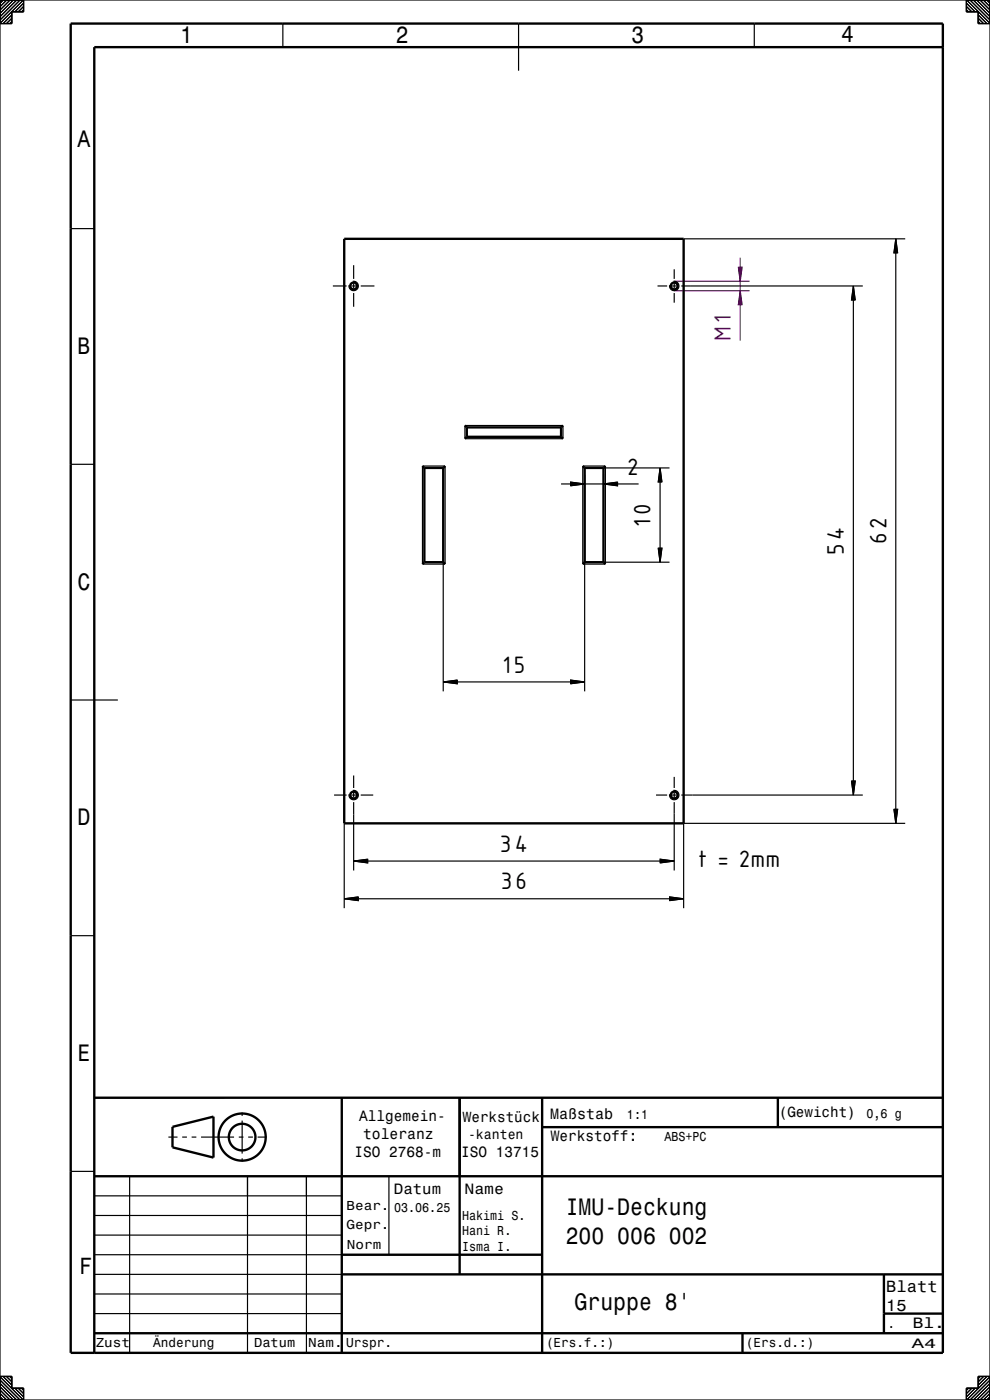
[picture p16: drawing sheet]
<svg xmlns="http://www.w3.org/2000/svg" width="210mm" height="297mm" viewBox="0 0 210 297" stroke-linecap="round" stroke-linejoin="round" font-family="sans-serif">
<defs><g id="words">
<text font-size="5.4" fill="#800080" x="155" y="72.3" transform="rotate(-90 155 72.3)">M1</text>
<g font-size="5.4">
<text x="133" y="100.7">2</text>
<text x="138" y="111.7" transform="rotate(-90 138 111.7)">10</text>
<text x="179" y="117.6" transform="rotate(-90 179 117.6)">54</text>
<text x="188" y="115.5" transform="rotate(-90 188 115.5)">62</text>
<text x="106.6" y="142.7">15</text>
<text x="106" y="180.7">34</text>
<text x="148" y="183.9">t = 2mm</text>
<text x="106.2" y="188.7">36</text>
</g>
<g font-size="5">
<text x="38.2" y="9.1">1</text>
<text x="84" y="9.1">2</text>
<text x="133.9" y="9.1">3</text>
<text x="178.4" y="9">4</text>
<text x="16.5" y="31.1">A</text>
<text x="16.5" y="75.1">B</text>
<text x="16.5" y="125.1">C</text>
<text x="16.5" y="175.1">D</text>
<text x="16.5" y="225.1">E</text>
<text x="120" y="257.8">IMU-Deckung</text>
<text x="120" y="263.8">200 006 002</text>
<text x="16.8" y="270.4">F</text>
<text x="121.9" y="277.9">Gruppe 8'</text>
</g>
<g font-size="3.5">
<text x="188" y="274">Blatt</text>
<text x="188" y="278.2">15</text>
</g>
<g font-size="3.2">
<text x="76.2" y="237.8">Allgemein-</text>
<text x="116.7" y="237.5">Maßstab</text>
<text x="75.2" y="245.6">ISO 2768-m</text>
<text x="77" y="241.6">toleranz</text>
<text x="97.8" y="245.4">ISO 13715</text>
<text x="116.8" y="242">Werkstoff:</text>
<text x="83.5" y="253.2">Datum</text>
<text x="98.5" y="253.2">Name</text>
<text x="193.6" y="281.7">Bl.</text>
</g>
<g font-size="3.1">
<text x="98.2" y="238">Werkstück</text>
<text x="165.2" y="236.9">(Gewicht)</text>
</g>
<g font-size="2.9">
<text x="99.3" y="241.7">-kanten</text>
<text x="193.4" y="285.9">A4</text>
</g>
<g font-size="2.8">
<text x="133" y="237.3">1:1</text>
<text x="183.8" y="237.2">0,6 g</text>
<text x="140.9" y="242">ABS+PC</text>
<text x="73.5" y="256.7">Bear.</text>
<text x="83.6" y="257">03.06.25</text>
<text x="73.5" y="260.7">Gepr.</text>
<text x="98" y="258.7">Hakimi S.</text>
<text x="98" y="262">Hani R.</text>
<text x="73.6" y="264.9">Norm</text>
<text x="98" y="265.3">Isma I.</text>
<text x="188.3" y="281.7">.</text>
<text x="20.3" y="285.7">Zust</text>
<text x="32.5" y="285.8">Änderung</text>
<text x="53.9" y="285.7">Datum</text>
<text x="65.4" y="285.7">Nam.</text>
<text x="73.4" y="285.8">Urspr.</text>
<text x="115.8" y="285.8">(Ers.f.:)</text>
<text x="158.2" y="285.8">(Ers.d.:)</text>
</g>
</g></defs>
<!-- layer:  General  -->
<g fill="none" stroke="#000" stroke-width=".25">
<path d="M74.8 59.7a1 1 0 0 1 1.2 .9 1 1 0 0 1-1 1.1 1 1 0 0 1-1-1.2M75 56.3v2.9M142.8 59.7a1 1 0 0 1 1.2 .9 1 1 0 0 1-1 1.1 1 1 0 0 1-1-1.2M143 57.1v2.1M145 50.7h47M190 50.7l.4 2.9h-.8zM190 53.6v118.1M70.6 60.7h2.9M74.5 60.7h1M75 60.2v1M75 62.2v2.9M76.5 60.7h2.9"/>
<path d="M139.5 60.7h2M142.5 60.7h1M143 60.2v1M143 62.2v2M144.5 60.7h38.5M181 60.7l.4 2.9h-.8zM181 63.6v102.1M89.6 98.9h4.8v20.8h-4.8zM98.6 90.3h20.8v2.8h-20.8zM123.6 98.9h4.8v20.8h-4.8zM128 99.3h14M140 99.3l.4 2.9h-.8z"/>
<path d="M94 119.3v27.4M119 102.7h2M121 102.3l3 .4-3 .4zM124 100.7v46M124 102.7h4M128 102.7l3-.4v.8zM128 100.7v18.6h14M131 102.7h4.5M139.6 116.3h.8l-.4 3zM140 102.2v14.1M94 144.7l3-.4v.8zM97 144.7h24"/>
<path d="M121 144.3l3 .4-3 .4zM70.9 168.7h2.6M73 174.7v18M74.5 168.7h1M74.8 167.7a1 1 0 0 1 1.2 .9 1 1 0 0 1-1 1.1 1 1 0 0 1-1-1.2M75 164.5v2.7M75 168.2v1M75 170.2v14.5M76.5 168.7h2.7M139.2 168.7h2.3M142.5 168.7h1M142.8 167.7a1 1 0 0 1 1.2 .9 1 1 0 0 1-1 1.1 1 1 0 0 1-1-1.2"/>
<path d="M143 164.8v2.4M143 168.2v1M143 170.2v14.5M144.5 168.7h38.5M180.6 165.7h.8l-.4 3zM189.6 171.7h.8l-.4 3zM192 174.7h-47v18M73 190.7l3-.4v.8zM75 182.7l3-.4v.8zM76 190.7h66M78 182.7h62M140 182.3l3 .4-3 .4z"/>
<path d="M142 190.3l3 .4-3 .4zM51.4 236v.7M51.4 237.7v7M35.7 241.2h2M38.7 241.2h.9M40.7 241.2h.9M42.7 241.2h6.9M50.7 241.2h1M51.4 245.7v.7M52.6 241.2h1.1M54.6 241.2h2"/>
</g>
<path d="M143 59.7h16M156.6 56.7h.8l-.4 3zM157 54.7v2M157 59.7v2M143 61.7h16M157 61.7l.4 2.9h-.8zM157 64.6v7.7" fill="none" stroke="#800080" stroke-width=".25"/>
<g fill="none" stroke="#000" stroke-width=".5">
<path d="M73 50.7h72v124h-72zM89.6 98.9l.4 .4M90 99.3h4M90 99.3v20M94 99.3v20M94.4 98.9l-.4 .4M98.6 90.3l.4 .4M99 92.7l-.4 .4M99 90.7h20M99 90.7v2M99 92.7h20M119 92.7l.4 .4"/>
<path d="M119 90.7v2M119.4 90.3l-.4 .4M123.6 98.9l.4 .4M124 99.3v20M124 99.3h4M128 99.3v20M128.4 98.9l-.4 .4M90 119.3h4M90 119.3l-.4 .4M94 119.3l.4 .4M124 119.3h4M124 119.3l-.4 .4"/>
<path d="M128 119.3l.4 .4M36.6 239.1l8.7-2.2v8.7l-8.7-2.2zM97.5 232.9v16.6"/>
<circle cx="75" cy="60.7" r=".73"/>
<circle cx="143" cy="60.7" r=".73"/>
<circle cx="75" cy="168.7" r=".73"/>
<circle cx="143" cy="168.7" r=".73"/>
<circle cx="51.4" cy="241.2" r="5"/>
<circle cx="51.4" cy="241.2" r="2.83"/>
</g>
<!-- layer:  Basic Geometry  -->
<g fill="none" stroke="#000" stroke-width=".25">
<path d="M0 0v297h210v-297M0 0h210M0 0h.1M.7 0l-.7 .7M1.4 0l-1.4 1.4M2.1 0l-2.1 2.1M2.5 3.2l-1.8 1.8M2.5 3.9l-1.1 1.1M2.5 4.6l-.4 .4M2.8 0l-2.8 2.8M3.5 0l-3.5 3.6M4.3 0l-4.3 4.3"/>
<path d="M5 0v2.5h-2.5v2.5h-2.5zM5 .7l-1.8 1.8M5 1.4l-1.1 1.1M5 2.1l-.4 .4M60 5v5M110 5v10M160 5v5M205 0v2.5h2.5v2.5h2.5M205 .7l1.8 1.8M205 1.4l1.1 1.1M205 2.1l.4 .4M205 0l5 5"/>
<path d="M205.8 0l4.2 4.2M206.5 0l3.5 3.5M207.2 0l2.8 2.8M207.5 3.2l1.8 1.8M207.5 3.9l1.1 1.1M207.5 4.6l.4 .4M207.9 0l2.1 2.1M208.6 0l1.4 1.4M209.3 0l.7 .7M210 0h.1M15 48.5h5M15 98.5h5"/>
<path d="M15 148.5h10M15 198.5h5M20 232.9h27.5M200 232.9v54.1h-180M15 248.5h5M20 257.9h52.5M20 253.7h52.5M27.5 249.5v37.5M52.5 249.5v37.5M65 249.5v37.5M82.5 249.5v16.7M20 266.2h77.5"/>
<path d="M20 274.5h52.5M20 270.3h52.5M20 262h52.5M20 278.7h52.5M0 292h2.5v2.5h2.5v2.5M0 296.3l.7 .7M0 295.6l1.4 1.4M0 294.9l2.1 2.1M0 294.2l2.8 2.8M0 293.5l3.5 3.5M0 292.8l4.2 4.2M0 292.1l4.9 4.9"/>
<path d="M.7 292l1.8 1.8M1.4 292l1.1 1.1M2.1 292l.4 .4M3.2 294.5l1.8 1.8M3.9 294.5l1.1 1.1M4.6 294.5l.4 .4M205.4 294.5l-.4 .4M206.1 294.5l-1.1 1.1M206.9 294.5l-1.9 1.9M207.9 292l-.4 .4M208.6 292l-1.1 1.1M209.4 292l-1.9 1.9"/>
<path d="M210 292h-2.5v2.5h-2.5v2.5M210 296.3l-.7 .7M210 295.6l-1.4 1.4M210 294.9l-2.1 2.1M210 294.2l-2.8 2.8M210 293.5l-3.5 3.5M210 292.8l-4.2 4.2M210 292.1l-4.9 4.9"/>
</g>
<g fill="none" stroke="#000" stroke-width=".5">
<path d="M15 5h185v282h-185zM200 10h-180v277M20 232.9h180M72.5 232.9v54.1M97.5 232.9v37.4M115 232.9v54.1M115 239.1h85M165 232.9v6.2M20 249.5h180M72.5 266.2h42.5M72.5 270.3h127.5M187.5 270.3v12.5"/>
<path d="M187.5 278.7h12.5M20 282.8h180M157.5 282.8v4.2"/>
</g>
<!-- layer:  General  -->
<g fill="#000" stroke="#000" stroke-width=".21">
<path d="M190 50.7l.4 2.9h-.8z" fill-rule="evenodd"/>
<path d="M181 60.7l.4 2.9h-.8z" fill-rule="evenodd"/>
<path d="M121 102.3l3 .4-3 .4z" fill-rule="evenodd"/>
<path d="M128 102.7l3-.4v.8z" fill-rule="evenodd"/>
<path d="M139.6 116.3h.8l-.4 3z" fill-rule="evenodd"/>
<path d="M140 99.3l.4 2.9h-.8z" fill-rule="evenodd"/>
<path d="M94 144.7l3-.4v.8z" fill-rule="evenodd"/>
<path d="M121 144.3l3 .4-3 .4z" fill-rule="evenodd"/>
<path d="M180.6 165.7h.8l-.4 3z" fill-rule="evenodd"/>
<path d="M189.6 171.7h.8l-.4 3z" fill-rule="evenodd"/>
<path d="M73 190.7l3-.4v.8z" fill-rule="evenodd"/>
<path d="M75 182.7l3-.4v.8z" fill-rule="evenodd"/>
<path d="M140 182.3l3 .4-3 .4z" fill-rule="evenodd"/>
<path d="M142 190.3l3 .4-3 .4z" fill-rule="evenodd"/>
</g>
<g fill="#800080" stroke="#800080" stroke-width=".21">
<path d="M157 61.7l.4 2.9h-.8z" fill-rule="evenodd"/>
<path d="M156.6 56.7h.8l-.4 3z" fill-rule="evenodd"/>
</g>
<use href="#words"/>
</svg>
